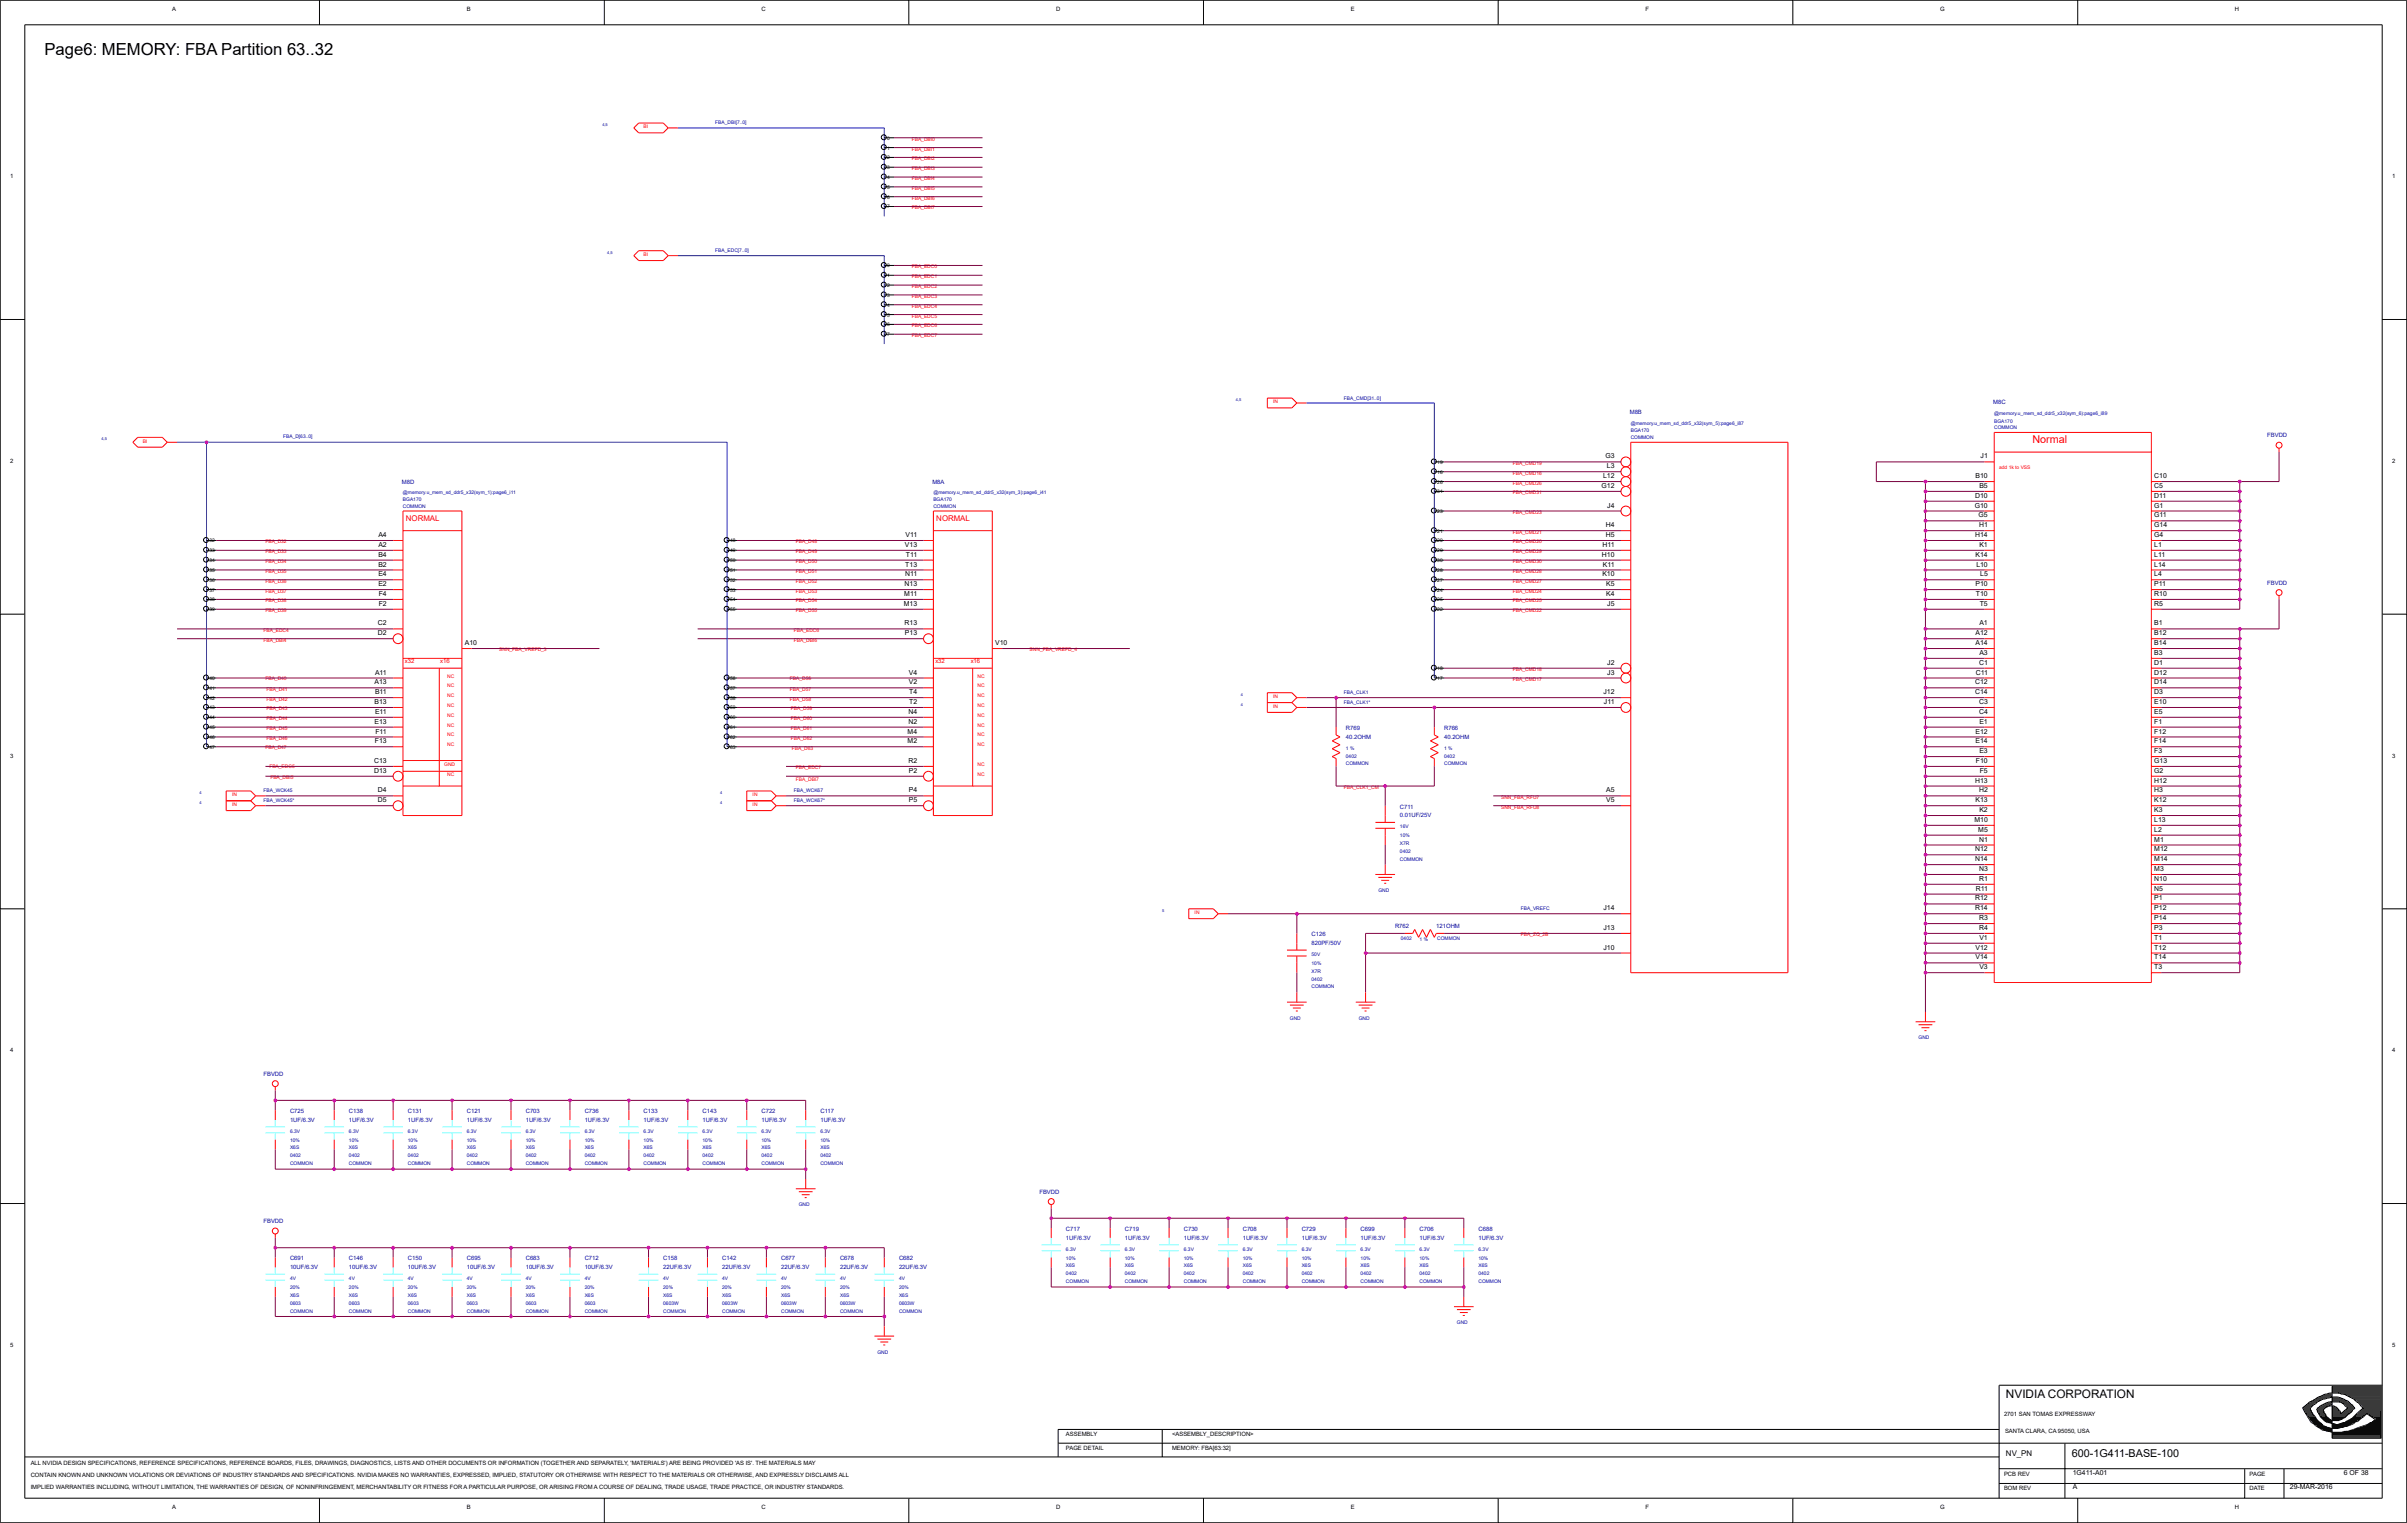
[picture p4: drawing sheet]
<svg xmlns="http://www.w3.org/2000/svg" width="271mm" height="172mm" viewBox="0 0 271 172" stroke-linecap="round" stroke-linejoin="round" font-family="sans-serif">
<defs><g id="words">
<text font-size="1.9" x="5" y="6.2">Page6: MEMORY: FBA Partition 63..32</text>
<text font-size="1.3" x="226.1" y="157.6">NVIDIA CORPORATION</text>
<text font-size="1.2" fill="#f00" x="229.1" y="49.9">Normal</text>
<text font-size="1.2" x="233.6" y="164.2">600-1G411-BASE-100</text>
<g font-size=".9" fill="#f00">
<text x="45.8" y="58.7">NORMAL</text>
<text x="105.6" y="58.7">NORMAL</text>
</g>
<text font-size=".9" x="226.1" y="164.1">NV_PN</text>
<g font-size=".8">
<text x="180.7" y="53.9">L12</text>
<text x="181" y="51.7">G3</text>
<text x="181.1" y="52.8">L3</text>
<text x="222.7" y="53.9">B10</text>
<text x="223.3" y="51.7">J1</text>
<text x="242.9" y="53.9">C10</text>
<text x="180.5" y="55">G12</text>
<text x="181" y="59.4">H4</text>
<text x="181.2" y="57.2">J4</text>
<text x="222.6" y="57.2">G10</text>
<text x="222.7" y="56.1">D10</text>
<text x="223.1" y="58.3">G5</text>
<text x="223.1" y="59.4">H1</text>
<text x="223.1" y="55">B5</text>
<text x="242.9" y="59.4">G14</text>
<text x="242.9" y="58.3">G11</text>
<text x="242.9" y="57.2">G1</text>
<text x="242.9" y="56.1">D11</text>
<text x="242.9" y="55">C5</text>
<text x="42.7" y="65">E4</text>
<text x="42.7" y="63.9">B2</text>
<text x="42.7" y="62.8">B4</text>
<text x="42.7" y="61.6">A2</text>
<text x="42.7" y="60.5">A4</text>
<text x="102" y="61.6">V13</text>
<text x="102" y="65">N11</text>
<text x="102.1" y="63.9">T13</text>
<text x="102.1" y="60.5">V11</text>
<text x="102.1" y="62.8">T11</text>
<text x="180.6" y="62.8">H10</text>
<text x="180.6" y="65">K10</text>
<text x="180.6" y="61.6">H11</text>
<text x="180.7" y="63.9">K11</text>
<text x="181" y="60.5">H5</text>
<text x="222.7" y="60.5">H14</text>
<text x="222.7" y="62.8">K14</text>
<text x="222.8" y="63.9">L10</text>
<text x="223.1" y="61.6">K1</text>
<text x="223.2" y="65">L5</text>
<text x="242.9" y="65">L4</text>
<text x="242.9" y="63.9">L14</text>
<text x="242.9" y="62.8">L11</text>
<text x="242.9" y="61.6">L1</text>
<text x="242.9" y="60.5">G4</text>
<text x="42.6" y="71.6">D2</text>
<text x="42.6" y="70.5">C2</text>
<text x="42.7" y="66.1">E2</text>
<text x="42.7" y="68.3">F2</text>
<text x="42.7" y="67.2">F4</text>
<text x="101.9" y="68.3">M13</text>
<text x="101.9" y="67.2">M11</text>
<text x="102" y="70.5">R13</text>
<text x="102" y="66.1">N13</text>
<text x="102" y="71.6">P13</text>
<text x="181.1" y="67.2">K4</text>
<text x="181.1" y="66.1">K5</text>
<text x="181.2" y="68.3">J5</text>
<text x="222.7" y="71.6">A12</text>
<text x="222.7" y="66.1">P10</text>
<text x="222.8" y="67.2">T10</text>
<text x="223.1" y="70.5">A1</text>
<text x="223.2" y="68.3">T5</text>
<text x="242.9" y="71.6">B12</text>
<text x="242.9" y="70.5">B1</text>
<text x="242.9" y="68.3">R5</text>
<text x="242.9" y="67.2">R10</text>
<text x="242.9" y="66.1">P11</text>
<text x="42.2" y="77.2">A13</text>
<text x="42.3" y="76">A11</text>
<text x="52.4" y="72.7">A10</text>
<text x="102.4" y="77.2">V2</text>
<text x="102.4" y="76">V4</text>
<text x="112.2" y="72.7">V10</text>
<text x="181.2" y="76">J3</text>
<text x="181.2" y="74.9">J2</text>
<text x="222.7" y="77.2">C12</text>
<text x="222.7" y="72.7">A14</text>
<text x="222.7" y="76">C11</text>
<text x="223.1" y="74.9">C1</text>
<text x="223.1" y="73.8">A3</text>
<text x="242.9" y="77.2">D14</text>
<text x="242.9" y="76">D12</text>
<text x="242.9" y="74.9">D1</text>
<text x="242.9" y="73.8">B3</text>
<text x="242.9" y="72.7">B14</text>
<text x="42.2" y="81.6">E13</text>
<text x="42.2" y="79.4">B13</text>
<text x="42.3" y="83.8">F13</text>
<text x="42.3" y="80.5">E11</text>
<text x="42.3" y="78.3">B11</text>
<text x="42.3" y="82.7">F11</text>
<text x="102.3" y="83.8">M2</text>
<text x="102.3" y="82.7">M4</text>
<text x="102.4" y="81.6">N2</text>
<text x="102.4" y="80.5">N4</text>
<text x="102.5" y="79.4">T2</text>
<text x="102.5" y="78.3">T4</text>
<text x="180.8" y="78.3">J12</text>
<text x="180.8" y="79.4">J11</text>
<text x="222.7" y="78.3">C14</text>
<text x="222.7" y="83.8">E14</text>
<text x="222.7" y="82.7">E12</text>
<text x="223.1" y="80.5">C4</text>
<text x="223.1" y="79.4">C3</text>
<text x="223.1" y="81.6">E1</text>
<text x="242.9" y="83.8">F14</text>
<text x="242.9" y="82.7">F12</text>
<text x="242.9" y="81.6">F1</text>
<text x="242.9" y="80.5">E5</text>
<text x="242.9" y="79.4">E10</text>
<text x="242.9" y="78.3">D3</text>
<text x="42.2" y="87.1">D13</text>
<text x="42.2" y="86">C13</text>
<text x="42.6" y="89.3">D4</text>
<text x="102.4" y="86">R2</text>
<text x="102.4" y="89.3">P4</text>
<text x="102.4" y="87.1">P2</text>
<text x="181.1" y="89.3">A5</text>
<text x="222.7" y="88.2">H13</text>
<text x="222.8" y="86">F10</text>
<text x="223.1" y="89.3">H2</text>
<text x="223.1" y="84.9">E3</text>
<text x="223.2" y="87.1">F5</text>
<text x="242.9" y="89.3">H3</text>
<text x="242.9" y="88.2">H12</text>
<text x="242.9" y="87.1">G2</text>
<text x="242.9" y="86">G13</text>
<text x="242.9" y="84.9">F3</text>
<text x="42.6" y="90.4">D5</text>
<text x="102.4" y="90.4">P5</text>
<text x="181.1" y="90.4">V5</text>
<text x="222.6" y="92.7">M10</text>
<text x="222.7" y="96">N12</text>
<text x="222.7" y="90.4">K13</text>
<text x="223" y="93.8">M5</text>
<text x="223.1" y="94.9">N1</text>
<text x="223.1" y="91.5">K2</text>
<text x="242.9" y="96">M12</text>
<text x="242.9" y="94.9">M1</text>
<text x="242.9" y="93.8">L2</text>
<text x="242.9" y="92.7">L13</text>
<text x="242.9" y="91.5">K3</text>
<text x="242.9" y="90.4">K12</text>
<text x="222.7" y="101.5">R12</text>
<text x="222.7" y="97.1">N14</text>
<text x="222.7" y="100.4">R11</text>
<text x="223.1" y="99.3">R1</text>
<text x="223.1" y="98.2">N3</text>
<text x="242.9" y="101.5">P1</text>
<text x="242.9" y="100.4">N5</text>
<text x="242.9" y="99.3">N10</text>
<text x="242.9" y="98.2">M3</text>
<text x="242.9" y="97.1">M14</text>
<text x="180.8" y="107">J10</text>
<text x="180.8" y="104.8">J13</text>
<text x="180.8" y="102.6">J14</text>
<text x="222.7" y="102.6">R14</text>
<text x="222.7" y="107">V12</text>
<text x="223.1" y="104.8">R4</text>
<text x="223.1" y="103.7">R3</text>
<text x="223.1" y="105.9">V1</text>
<text x="242.9" y="107">T12</text>
<text x="242.9" y="105.9">T1</text>
<text x="242.9" y="104.8">P3</text>
<text x="242.9" y="103.7">P14</text>
<text x="242.9" y="102.6">P12</text>
<text x="222.7" y="108.2">V14</text>
<text x="223.1" y="109.3">V3</text>
<text x="242.9" y="109.3">T3</text>
<text x="242.9" y="108.2">T14</text>
<text x="233.7" y="167.9">A</text>
<text x="233.7" y="166.2">1G411-A01</text>
<text x="258.1" y="167.9">29-MAR-2016</text>
<text x="264.2" y="166.2">6 OF 38</text>
</g>
<g font-size=".7">
<text x="19.4" y="1.2">A</text>
<text x="52.6" y="1.2">B</text>
<text x="85.8" y="1.2">C</text>
<text x="119.1" y="1.2">D</text>
<text x="152.3" y="1.2">E</text>
<text x="185.5" y="1.2">F</text>
<text x="218.7" y="1.2">G</text>
<text x="251.9" y="1.2">H</text>
<text x="1.1" y="20.1">1</text>
<text x="269.7" y="20.1">1</text>
<text x="1.1" y="52.2">2</text>
<text x="269.7" y="52.2">2</text>
<text x="1.1" y="85.4">3</text>
<text x="269.7" y="85.4">3</text>
<text x="1.1" y="118.6">4</text>
<text x="269.7" y="118.6">4</text>
<text x="1.1" y="151.8">5</text>
<text x="269.7" y="151.8">5</text>
<text x="120.2" y="161.9">ASSEMBLY</text>
<text x="132.1" y="161.9">&lt;ASSEMBLY_DESCRIPTION&gt;</text>
<text x="225.9" y="159.6">2701 SAN TOMAS EXPRESSWAY</text>
<text x="226" y="161.6">SANTA CLARA, CA 95050, USA</text>
<text x="3.5" y="165.1">ALL NVIDIA DESIGN SPECIFICATIONS, REFERENCE SPECIFICATIONS, REFERENCE BOARDS, FILES, DRAWINGS, DIAGNOSTICS, LISTS AND OTHER DOCUMENTS OR INFORMATION (TOGETHER AND SEPARATELY, 'MATERIALS') ARE BEING PROVIDED 'AS IS'. THE MATERIALS MAY</text>
<text x="3.5" y="167.9">IMPLIED WARRANTIES INCLUDING, WITHOUT LIMITATION, THE WARRANTIES OF DESIGN, OF NONINFRINGEMENT, MERCHANTABILITY OR FITNESS FOR A PARTICULAR PURPOSE, OR ARISING FROM A COURSE OF DEALING, TRADE USAGE, TRADE PRACTICE, OR INDUSTRY STANDARDS.</text>
<text x="3.5" y="166.5">CONTAIN KNOWN AND UNKNOWN VIOLATIONS OR DEVIATIONS OF INDUSTRY STANDARDS AND SPECIFICATIONS. NVIDIA MAKES NO WARRANTIES, EXPRESSED, IMPLIED, STATUTORY OR OTHERWISE WITH RESPECT TO THE MATERIALS OR OTHERWISE, AND EXPRESSLY DISCLAIMS ALL</text>
<text x="120.2" y="163.5">PAGE DETAIL</text>
<text x="132.1" y="163.5">MEMORY: FBA[63:32]</text>
<text x="225.9" y="166.3">PCB REV</text>
<text x="253.6" y="166.3">PAGE</text>
<text x="19.4" y="170.1">A</text>
<text x="52.6" y="170.1">B</text>
<text x="85.8" y="170.1">C</text>
<text x="119.1" y="170.1">D</text>
<text x="152.3" y="170.1">E</text>
<text x="185.5" y="170.1">F</text>
<text x="218.7" y="170.1">G</text>
<text x="225.9" y="168">BOM REV</text>
<text x="251.9" y="170.1">H</text>
<text x="253.6" y="168">DATE</text>
</g>
<g font-size=".7" fill="#0000a0">
<text x="183.7" y="46.6">M8B</text>
<text x="224.7" y="45.5">M8C</text>
<text x="255.6" y="49.3">FBVDD</text>
<text x="45.3" y="54.5">M8D</text>
<text x="105.1" y="54.5">M8A</text>
<text x="255.6" y="65.9">FBVDD</text>
<text x="151.7" y="82.3">R769</text>
<text x="151.7" y="83.3">40.2OHM</text>
<text x="162.8" y="82.3">R766</text>
<text x="162.8" y="83.3">40.2OHM</text>
<text x="157.8" y="91.2">C711</text>
<text x="157.8" y="92.2">0.01UF/25V</text>
<text x="147.9" y="105.6">C126</text>
<text x="147.9" y="106.5">820PF/50V</text>
<text x="157.3" y="104.7">R762</text>
<text x="161.9" y="104.7">121OHM</text>
<text x="29.7" y="121.3">FBVDD</text>
<text x="32.7" y="125.5">C725</text>
<text x="39.3" y="125.5">C138</text>
<text x="46" y="125.5">C131</text>
<text x="52.6" y="125.5">C121</text>
<text x="59.3" y="125.5">C703</text>
<text x="65.9" y="125.5">C736</text>
<text x="72.6" y="125.5">C133</text>
<text x="79.2" y="125.5">C143</text>
<text x="85.8" y="125.5">C722</text>
<text x="92.5" y="125.5">C117</text>
<text x="32.7" y="126.5">1UF/6.3V</text>
<text x="39.3" y="126.5">1UF/6.3V</text>
<text x="46" y="126.5">1UF/6.3V</text>
<text x="52.6" y="126.5">1UF/6.3V</text>
<text x="59.3" y="126.5">1UF/6.3V</text>
<text x="65.9" y="126.5">1UF/6.3V</text>
<text x="72.6" y="126.5">1UF/6.3V</text>
<text x="79.2" y="126.5">1UF/6.3V</text>
<text x="85.8" y="126.5">1UF/6.3V</text>
<text x="92.5" y="126.5">1UF/6.3V</text>
<text x="29.7" y="137.9">FBVDD</text>
<text x="117.2" y="134.6">FBVDD</text>
<text x="32.7" y="142.1">C691</text>
<text x="32.7" y="143.1">10UF/6.3V</text>
<text x="39.3" y="142.1">C146</text>
<text x="39.3" y="143.1">10UF/6.3V</text>
<text x="46" y="142.1">C150</text>
<text x="46" y="143.1">10UF/6.3V</text>
<text x="52.6" y="142.1">C695</text>
<text x="52.6" y="143.1">10UF/6.3V</text>
<text x="59.3" y="142.1">C683</text>
<text x="59.3" y="143.1">10UF/6.3V</text>
<text x="65.9" y="142.1">C712</text>
<text x="65.9" y="143.1">10UF/6.3V</text>
<text x="74.8" y="142.1">C158</text>
<text x="74.8" y="143.1">22UF/6.3V</text>
<text x="81.4" y="142.1">C142</text>
<text x="81.4" y="143.1">22UF/6.3V</text>
<text x="88.1" y="142.1">C677</text>
<text x="88.1" y="143.1">22UF/6.3V</text>
<text x="94.7" y="142.1">C678</text>
<text x="94.7" y="143.1">22UF/6.3V</text>
<text x="101.3" y="142.1">C682</text>
<text x="101.3" y="143.1">22UF/6.3V</text>
<text x="120.2" y="138.8">C717</text>
<text x="120.2" y="139.8">1UF/6.3V</text>
<text x="126.8" y="138.8">C719</text>
<text x="126.8" y="139.8">1UF/6.3V</text>
<text x="133.5" y="138.8">C730</text>
<text x="133.5" y="139.8">1UF/6.3V</text>
<text x="140.1" y="138.8">C708</text>
<text x="140.1" y="139.8">1UF/6.3V</text>
<text x="146.7" y="138.8">C729</text>
<text x="146.7" y="139.8">1UF/6.3V</text>
<text x="153.4" y="138.8">C699</text>
<text x="153.4" y="139.8">1UF/6.3V</text>
<text x="160" y="138.8">C706</text>
<text x="160" y="139.8">1UF/6.3V</text>
<text x="166.7" y="138.8">C688</text>
<text x="166.7" y="139.8">1UF/6.3V</text>
</g>
<g font-size=".7" fill="#f00">
<text x="45.6" y="74.8">x32</text>
<text x="49.6" y="74.8">x16</text>
<text x="105.4" y="74.8">x32</text>
<text x="109.4" y="74.8">x16</text>
</g>
<g font-size=".6" fill="#f00">
<text x="72.6" y="14.5">BI</text>
<text x="102.8" y="15.9">FBA_DBI0</text>
<text x="102.8" y="17">FBA_DBI1</text>
<text x="102.8" y="18.1">FBA_DBI2</text>
<text x="102.8" y="19.2">FBA_DBI3</text>
<text x="102.8" y="20.3">FBA_DBI4</text>
<text x="102.8" y="21.4">FBA_DBI5</text>
<text x="102.8" y="22.5">FBA_DBI6</text>
<text x="102.8" y="23.6">FBA_DBI7</text>
<text x="72.6" y="28.9">BI</text>
<text x="102.8" y="30.3">FBA_EDC0</text>
<text x="102.8" y="31.4">FBA_EDC1</text>
<text x="102.8" y="32.5">FBA_EDC2</text>
<text x="102.8" y="33.6">FBA_EDC3</text>
<text x="102.8" y="34.7">FBA_EDC4</text>
<text x="102.8" y="35.8">FBA_EDC5</text>
<text x="102.8" y="36.9">FBA_EDC6</text>
<text x="102.8" y="38">FBA_EDC7</text>
<text x="143.5" y="45.5">IN</text>
<text x="16.1" y="49.9">BI</text>
<text x="170.6" y="53.5">FBA_CMD16</text>
<text x="170.6" y="52.4">FBA_CMD19</text>
<text x="225.4" y="52.9">add 1k to VSS</text>
<text x="170.6" y="57.9">FBA_CMD23</text>
<text x="170.6" y="54.6">FBA_CMD26</text>
<text x="170.6" y="55.7">FBA_CMD31</text>
<text x="29.9" y="61.3">FBA_D32</text>
<text x="29.9" y="62.4">FBA_D33</text>
<text x="29.9" y="63.5">FBA_D34</text>
<text x="29.9" y="64.6">FBA_D35</text>
<text x="29.9" y="65.7">FBA_D36</text>
<text x="89.7" y="61.3">FBA_D48</text>
<text x="89.7" y="62.4">FBA_D49</text>
<text x="89.7" y="63.5">FBA_D50</text>
<text x="89.7" y="64.6">FBA_D51</text>
<text x="89.7" y="65.7">FBA_D52</text>
<text x="170.6" y="61.3">FBA_CMD20</text>
<text x="170.6" y="60.2">FBA_CMD21</text>
<text x="170.6" y="65.7">FBA_CMD27</text>
<text x="170.6" y="64.6">FBA_CMD28</text>
<text x="170.6" y="62.4">FBA_CMD29</text>
<text x="170.6" y="63.5">FBA_CMD30</text>
<text x="29.7" y="71.2">FBA_EDC4</text>
<text x="29.9" y="66.8">FBA_D37</text>
<text x="29.9" y="67.9">FBA_D38</text>
<text x="29.9" y="69">FBA_D39</text>
<text x="89.5" y="71.2">FBA_EDC6</text>
<text x="89.7" y="66.8">FBA_D53</text>
<text x="89.7" y="67.9">FBA_D54</text>
<text x="89.7" y="69">FBA_D55</text>
<text x="170.6" y="69">FBA_CMD22</text>
<text x="170.6" y="66.8">FBA_CMD24</text>
<text x="170.6" y="67.9">FBA_CMD25</text>
<text x="29.7" y="72.3">FBA_DBI4</text>
<text x="29.9" y="76.7">FBA_D40</text>
<text x="30" y="77.9">FBA_D41</text>
<text x="50.4" y="76.4">NC</text>
<text x="50.4" y="77.5">NC</text>
<text x="56.3" y="73.4">SNN_FBA_VREFD_3</text>
<text x="89.1" y="76.7">FBA_D56</text>
<text x="89.1" y="77.9">FBA_D57</text>
<text x="89.5" y="72.3">FBA_DBI6</text>
<text x="110.2" y="76.4">NC</text>
<text x="110.2" y="77.5">NC</text>
<text x="116.1" y="73.4">SNN_FBA_VREFD_4</text>
<text x="170.6" y="76.8">FBA_CMD17</text>
<text x="170.6" y="75.7">FBA_CMD18</text>
<text x="30" y="79">FBA_D42</text>
<text x="30" y="80.1">FBA_D43</text>
<text x="30" y="81.2">FBA_D44</text>
<text x="30" y="82.3">FBA_D45</text>
<text x="30" y="83.4">FBA_D46</text>
<text x="50.4" y="78.6">NC</text>
<text x="50.4" y="79.7">NC</text>
<text x="50.4" y="80.8">NC</text>
<text x="50.4" y="81.9">NC</text>
<text x="50.4" y="83">NC</text>
<text x="89.1" y="79">FBA_D58</text>
<text x="89.2" y="80.1">FBA_D59</text>
<text x="89.2" y="81.2">FBA_D60</text>
<text x="89.2" y="82.3">FBA_D61</text>
<text x="89.2" y="83.4">FBA_D62</text>
<text x="110.2" y="78.6">NC</text>
<text x="110.2" y="83">NC</text>
<text x="110.2" y="81.9">NC</text>
<text x="110.2" y="80.8">NC</text>
<text x="110.2" y="79.7">NC</text>
<text x="143.5" y="79.8">IN</text>
<text x="143.5" y="78.7">IN</text>
<text x="26.2" y="89.8">IN</text>
<text x="29.9" y="84.4">FBA_D47</text>
<text x="30.4" y="86.6">FBA_EDC5</text>
<text x="30.5" y="87.8">FBA_DBI5</text>
<text x="50.1" y="86.3">GND</text>
<text x="50.4" y="84.1">NC</text>
<text x="50.4" y="87.4">NC</text>
<text x="84.8" y="89.8">IN</text>
<text x="89.3" y="84.5">FBA_D63</text>
<text x="89.7" y="88.1">FBA_DBI7</text>
<text x="89.7" y="86.7">FBA_EDC7</text>
<text x="110.2" y="87.4">NC</text>
<text x="110.2" y="86.3">NC</text>
<text x="110.2" y="84.1">NC</text>
<text x="151.5" y="88.9">FBA_CLK1_CM</text>
<text x="26.2" y="90.9">IN</text>
<text x="84.8" y="90.9">IN</text>
<text x="169.2" y="90.1">SNN_FBA_RFU7</text>
<text x="169.2" y="91.2">SNN_FBA_RFU8</text>
<text x="134.7" y="103.1">IN</text>
<text x="171.4" y="105.6">FBA_ZQ_2B</text>
</g>
<g font-size=".6" fill="#0000a0">
<text x="80.6" y="14">FBA_DBI[7..0]</text>
<text x="80.6" y="28.4">FBA_EDC[7..0]</text>
<text x="151.5" y="45.1">FBA_CMD[31..0]</text>
<text x="183.8" y="47.9">@memory.u_mem_sd_ddr5_x32(sym_5):page6_i87</text>
<text x="224.8" y="47.6">BGA170</text>
<text x="224.8" y="46.8">@memory.u_mem_sd_ddr5_x32(sym_6):page6_i89</text>
<text x="31.9" y="49.4">FBA_D[63..0]</text>
<text x="183.8" y="49.5">COMMON</text>
<text x="183.8" y="48.7">BGA170</text>
<text x="224.8" y="48.4">COMMON</text>
<text x="45.4" y="55.7">@memory.u_mem_sd_ddr5_x32(sym_1):page6_i11</text>
<text x="45.4" y="56.5">BGA170</text>
<text x="45.4" y="57.3">COMMON</text>
<text x="105.2" y="56.5">BGA170</text>
<text x="105.2" y="57.3">COMMON</text>
<text x="105.2" y="55.7">@memory.u_mem_sd_ddr5_x32(sym_3):page6_i41</text>
<text x="151.5" y="79.3">FBA_CLK1*</text>
<text x="151.5" y="78.2">FBA_CLK1</text>
<text x="29.7" y="89.3">FBA_WCK45</text>
<text x="89.5" y="89.3">FBA_WCK67</text>
<text x="151.7" y="84.5">1 %</text>
<text x="151.7" y="85.4">0402</text>
<text x="151.7" y="86.3">COMMON</text>
<text x="162.8" y="86.3">COMMON</text>
<text x="162.8" y="84.5">1 %</text>
<text x="162.8" y="85.4">0402</text>
<text x="29.7" y="90.4">FBA_WCK45*</text>
<text x="89.5" y="90.4">FBA_WCK67*</text>
<text x="157.8" y="93.4">16V</text>
<text x="157.8" y="95.3">X7R</text>
<text x="157.8" y="94.4">10%</text>
<text x="155.4" y="100.6">GND</text>
<text x="157.8" y="96.1">0402</text>
<text x="157.8" y="97">COMMON</text>
<text x="147.9" y="107.8">50V</text>
<text x="157.9" y="106">0402</text>
<text x="160" y="106.1">1 %</text>
<text x="162" y="106">COMMON</text>
<text x="171.4" y="102.6">FBA_VREFC</text>
<text x="147.9" y="109.6">X7R</text>
<text x="147.9" y="108.8">10%</text>
<text x="147.9" y="110.5">0402</text>
<text x="147.9" y="111.4">COMMON</text>
<text x="145.4" y="115">GND</text>
<text x="153.2" y="115">GND</text>
<text x="216.3" y="117.2">GND</text>
<text x="32.7" y="127.7">6.3V</text>
<text x="32.7" y="128.7">10%</text>
<text x="32.7" y="129.6">X6S</text>
<text x="32.7" y="130.5">0402</text>
<text x="32.7" y="131.4">COMMON</text>
<text x="39.3" y="129.6">X6S</text>
<text x="39.3" y="131.4">COMMON</text>
<text x="39.3" y="130.5">0402</text>
<text x="39.3" y="128.7">10%</text>
<text x="39.3" y="127.7">6.3V</text>
<text x="46" y="128.7">10%</text>
<text x="46" y="127.7">6.3V</text>
<text x="46" y="129.6">X6S</text>
<text x="46" y="130.5">0402</text>
<text x="46" y="131.4">COMMON</text>
<text x="52.6" y="129.6">X6S</text>
<text x="52.6" y="128.7">10%</text>
<text x="52.6" y="130.5">0402</text>
<text x="52.6" y="127.7">6.3V</text>
<text x="52.6" y="131.4">COMMON</text>
<text x="59.3" y="129.6">X6S</text>
<text x="59.3" y="128.7">10%</text>
<text x="59.3" y="131.4">COMMON</text>
<text x="59.3" y="130.5">0402</text>
<text x="59.3" y="127.7">6.3V</text>
<text x="65.9" y="127.7">6.3V</text>
<text x="65.9" y="128.7">10%</text>
<text x="65.9" y="129.6">X6S</text>
<text x="65.9" y="130.5">0402</text>
<text x="65.9" y="131.4">COMMON</text>
<text x="72.6" y="128.7">10%</text>
<text x="72.6" y="131.4">COMMON</text>
<text x="72.6" y="127.7">6.3V</text>
<text x="72.6" y="129.6">X6S</text>
<text x="72.6" y="130.5">0402</text>
<text x="79.2" y="131.4">COMMON</text>
<text x="79.2" y="128.7">10%</text>
<text x="79.2" y="129.6">X6S</text>
<text x="79.2" y="127.7">6.3V</text>
<text x="79.2" y="130.5">0402</text>
<text x="85.8" y="131.4">COMMON</text>
<text x="85.8" y="128.7">10%</text>
<text x="85.8" y="127.7">6.3V</text>
<text x="85.8" y="129.6">X6S</text>
<text x="85.8" y="130.5">0402</text>
<text x="92.5" y="130.5">0402</text>
<text x="92.5" y="131.4">COMMON</text>
<text x="92.5" y="128.7">10%</text>
<text x="92.5" y="129.6">X6S</text>
<text x="92.5" y="127.7">6.3V</text>
<text x="90.1" y="136">GND</text>
<text x="120.2" y="142">10%</text>
<text x="120.2" y="143.8">0402</text>
<text x="120.2" y="142.9">X6S</text>
<text x="120.2" y="141">6.3V</text>
<text x="126.8" y="143.8">0402</text>
<text x="126.8" y="142">10%</text>
<text x="126.8" y="142.9">X6S</text>
<text x="126.8" y="141">6.3V</text>
<text x="133.5" y="143.8">0402</text>
<text x="133.5" y="142.9">X6S</text>
<text x="133.5" y="142">10%</text>
<text x="133.5" y="141">6.3V</text>
<text x="140.1" y="143.8">0402</text>
<text x="140.1" y="142">10%</text>
<text x="140.1" y="142.9">X6S</text>
<text x="140.1" y="141">6.3V</text>
<text x="146.7" y="143.8">0402</text>
<text x="146.7" y="142.9">X6S</text>
<text x="146.7" y="142">10%</text>
<text x="146.7" y="141">6.3V</text>
<text x="153.4" y="143.8">0402</text>
<text x="153.4" y="142">10%</text>
<text x="153.4" y="142.9">X6S</text>
<text x="153.4" y="141">6.3V</text>
<text x="160" y="143.8">0402</text>
<text x="160" y="142">10%</text>
<text x="160" y="142.9">X6S</text>
<text x="160" y="141">6.3V</text>
<text x="166.7" y="143.8">0402</text>
<text x="166.7" y="142.9">X6S</text>
<text x="166.7" y="142">10%</text>
<text x="166.7" y="141">6.3V</text>
<text x="32.7" y="146.2">X6S</text>
<text x="32.7" y="144.3">4V</text>
<text x="32.7" y="145.3">20%</text>
<text x="32.7" y="148">COMMON</text>
<text x="32.7" y="147.1">0603</text>
<text x="39.3" y="147.1">0603</text>
<text x="39.3" y="145.3">20%</text>
<text x="39.3" y="148">COMMON</text>
<text x="39.3" y="144.3">4V</text>
<text x="39.3" y="146.2">X6S</text>
<text x="46" y="147.1">0603</text>
<text x="46" y="145.3">20%</text>
<text x="46" y="148">COMMON</text>
<text x="46" y="144.3">4V</text>
<text x="46" y="146.2">X6S</text>
<text x="52.6" y="147.1">0603</text>
<text x="52.6" y="145.3">20%</text>
<text x="52.6" y="144.3">4V</text>
<text x="52.6" y="146.2">X6S</text>
<text x="52.6" y="148">COMMON</text>
<text x="59.3" y="145.3">20%</text>
<text x="59.3" y="146.2">X6S</text>
<text x="59.3" y="147.1">0603</text>
<text x="59.3" y="148">COMMON</text>
<text x="59.3" y="144.3">4V</text>
<text x="65.9" y="148">COMMON</text>
<text x="65.9" y="147.1">0603</text>
<text x="65.9" y="146.2">X6S</text>
<text x="65.9" y="144.3">4V</text>
<text x="65.9" y="145.3">20%</text>
<text x="74.8" y="145.3">20%</text>
<text x="74.8" y="144.3">4V</text>
<text x="74.8" y="148">COMMON</text>
<text x="74.8" y="147.1">0603W</text>
<text x="74.8" y="146.2">X6S</text>
<text x="81.4" y="148">COMMON</text>
<text x="81.4" y="145.3">20%</text>
<text x="81.4" y="147.1">0603W</text>
<text x="81.4" y="144.3">4V</text>
<text x="81.4" y="146.2">X6S</text>
<text x="88.1" y="146.2">X6S</text>
<text x="88.1" y="145.3">20%</text>
<text x="88.1" y="144.3">4V</text>
<text x="88.1" y="147.1">0603W</text>
<text x="88.1" y="148">COMMON</text>
<text x="94.7" y="147.1">0603W</text>
<text x="94.7" y="148">COMMON</text>
<text x="94.7" y="144.3">4V</text>
<text x="94.7" y="145.3">20%</text>
<text x="94.7" y="146.2">X6S</text>
<text x="101.3" y="147.1">0603W</text>
<text x="101.3" y="145.3">20%</text>
<text x="101.3" y="144.3">4V</text>
<text x="101.3" y="148">COMMON</text>
<text x="101.3" y="146.2">X6S</text>
<text x="120.2" y="144.6">COMMON</text>
<text x="126.8" y="144.6">COMMON</text>
<text x="133.5" y="144.6">COMMON</text>
<text x="140.1" y="144.6">COMMON</text>
<text x="146.7" y="144.6">COMMON</text>
<text x="153.4" y="144.6">COMMON</text>
<text x="160" y="144.6">COMMON</text>
<text x="164.2" y="149.3">GND</text>
<text x="166.7" y="144.6">COMMON</text>
<text x="98.9" y="152.6">GND</text>
</g>
<g font-size=".6">
<text x="100" y="18">2</text>
<text x="100" y="16.9">1</text>
<text x="100" y="15.8">0</text>
<text x="100" y="23.5">7</text>
<text x="100" y="22.4">6</text>
<text x="100" y="21.3">5</text>
<text x="100" y="20.2">4</text>
<text x="100" y="19.1">3</text>
<text x="100" y="35.7">5</text>
<text x="100" y="34.6">4</text>
<text x="100" y="33.5">3</text>
<text x="100" y="32.4">2</text>
<text x="100" y="31.3">1</text>
<text x="100" y="30.1">0</text>
<text x="100" y="37.9">7</text>
<text x="100" y="36.8">6</text>
<text x="162" y="53.4">16</text>
<text x="162" y="52.3">19</text>
<text x="162" y="57.8">23</text>
<text x="162" y="55.6">31</text>
<text x="162" y="54.5">26</text>
<text x="23.6" y="65.6">36</text>
<text x="23.6" y="64.5">35</text>
<text x="23.6" y="63.4">34</text>
<text x="23.6" y="62.3">33</text>
<text x="23.6" y="61.2">32</text>
<text x="82.3" y="65.6">52</text>
<text x="82.3" y="64.5">51</text>
<text x="82.3" y="63.4">50</text>
<text x="82.3" y="62.3">49</text>
<text x="82.3" y="61.2">48</text>
<text x="162" y="65.6">27</text>
<text x="162" y="64.5">28</text>
<text x="162" y="63.4">30</text>
<text x="162" y="62.3">29</text>
<text x="162" y="61.2">20</text>
<text x="162" y="60">21</text>
<text x="23.6" y="68.9">39</text>
<text x="23.6" y="67.8">38</text>
<text x="23.6" y="66.7">37</text>
<text x="82.3" y="68.9">55</text>
<text x="82.3" y="67.8">54</text>
<text x="82.3" y="66.7">53</text>
<text x="162" y="68.9">22</text>
<text x="162" y="67.8">25</text>
<text x="162" y="66.7">24</text>
<text x="23.6" y="77.8">41</text>
<text x="23.6" y="76.7">40</text>
<text x="82.3" y="77.8">57</text>
<text x="82.3" y="76.7">56</text>
<text x="162" y="76.7">17</text>
<text x="162" y="75.5">18</text>
<text x="23.6" y="83.3">46</text>
<text x="23.6" y="82.2">45</text>
<text x="23.6" y="81.1">44</text>
<text x="23.6" y="80">43</text>
<text x="23.6" y="78.9">42</text>
<text x="82.3" y="83.3">62</text>
<text x="82.3" y="82.2">61</text>
<text x="82.3" y="81.1">60</text>
<text x="82.3" y="80">59</text>
<text x="82.3" y="78.9">58</text>
<text x="23.6" y="84.4">47</text>
<text x="82.3" y="84.4">63</text>
</g>
<g font-size=".4" fill="#0000a0">
<text x="67.9" y="14.2">4,5</text>
<text x="68.5" y="28.6">4,5</text>
<text x="139.3" y="45.2">4,5</text>
<text x="11.4" y="49.6">4,5</text>
<text x="139.9" y="79.5">4</text>
<text x="139.9" y="78.4">4</text>
<text x="22.5" y="89.5">4</text>
<text x="81.2" y="89.5">4</text>
<text x="22.5" y="90.6">4</text>
<text x="81.2" y="90.6">4</text>
<text x="131" y="102.8">5</text>
</g>
</g></defs>
<g fill="none" stroke="#80ffff" stroke-width=".11">
<path d="M29.9 127h2.2M29.9 127.7h2.2M31 126.3v.7M31 127.7v.8M36.6 127h2.2M36.6 127.7h2.2M37.7 126.3v.7M37.7 127.7v.8M43.2 127h2.2M43.2 127.7h2.2M44.3 126.3v.7M44.3 127.7v.8"/>
<path d="M49.9 127h2.2M49.9 127.7h2.2M51 126.3v.7M51 127.7v.8M56.5 127h2.2M56.5 127.7h2.2M57.6 126.3v.7M57.6 127.7v.8M63.1 127h2.3M63.1 127.7h2.3M64.3 126.3v.7M64.3 127.7v.8"/>
<path d="M69.8 127h2.2M69.8 127.7h2.2M70.9 126.3v.7M70.9 127.7v.8M76.4 127h2.2M76.4 127.7h2.2M77.5 126.3v.7M77.5 127.7v.8M83.1 127h2.2M83.1 127.7h2.2M84.2 126.3v.7M84.2 127.7v.8"/>
<path d="M89.7 127h2.2M89.7 127.7h2.2M90.8 126.3v.7M90.8 127.7v.8M118.5 139.5v.8M125.2 139.5v.8M131.8 139.5v.8M138.4 139.5v.8M145.1 139.5v.8M151.7 139.5v.8M158.4 139.5v.8M165 139.5v.8"/>
<path d="M29.9 143.6h2.2M29.9 144.3h2.2M31 142.9v.7M31 144.3v.8M36.6 143.6h2.2M36.6 144.3h2.2M37.7 142.9v.7M37.7 144.3v.8M43.2 143.6h2.2M43.2 144.3h2.2M44.3 142.9v.7M44.3 144.3v.8"/>
<path d="M49.9 143.6h2.2M49.9 144.3h2.2M51 142.9v.7M51 144.3v.8M56.5 143.6h2.2M56.5 144.3h2.2M57.6 142.9v.7M57.6 144.3v.8M63.1 143.6h2.3M63.1 144.3h2.3M64.3 142.9v.7M64.3 144.3v.8"/>
<path d="M72 143.6h2.2M72 144.3h2.2M73.1 142.9v.7M73.1 144.3v.8M78.6 143.6h2.3M78.6 144.3h2.3M79.8 142.9v.7M79.8 144.3v.8M85.3 143.6h2.2M85.3 144.3h2.2M86.4 142.9v.7M86.4 144.3v.8"/>
<path d="M91.9 143.6h2.2M91.9 144.3h2.2M93 142.9v.7M93 144.3v.8M98.6 143.6h2.2M98.6 144.3h2.2M99.7 142.9v.7M99.7 144.3v.8M117.4 140.3h2.2M117.4 141h2.2M118.5 141v.8M124 140.3h2.3"/>
<path d="M124 141h2.3M125.2 141v.8M130.7 140.3h2.2M130.7 141h2.2M131.8 141v.8M137.3 140.3h2.2M137.3 141h2.2M138.4 141v.8M144 140.3h2.2M144 141h2.2M145.1 141v.8M150.6 140.3h2.2"/>
<path d="M150.6 141h2.2M151.7 141v.8M157.3 140.3h2.2M157.3 141h2.2M158.4 141v.8M163.9 140.3h2.2M163.9 141h2.2M165 141v.8"/>
</g>
<g fill="none" stroke="#f00" stroke-width=".11">
<path d="M72 15h2.8M72 13.9h2.8M75.3 14.4h1.1M72 29.4h2.8M72 28.3h2.8M75.3 28.8h1.1M15.5 50.4h2.8M15.5 49.3h2.8M18.9 49.9h1.1M45.4 59.8h6.7M45.4 57.6h6.7v34.3h-6.7zM105.2 59.8h6.7"/>
<path d="M105.2 57.6h6.7v34.3h-6.7zM145.6 44.9h-2.7v1.1h2.7M146.2 45.4h1.1M182.7 59.8h1.1M183.8 49.9h17.8v59.7h-17.8zM223.7 59.8h1.1M223.7 58.7h1.1M223.7 57.6h1.1M223.7 56.5h1.1M223.7 55.4h1.1M223.7 54.3h1.1M223.7 52.1h1.1"/>
<path d="M224.8 48.7h17.7v62.1h-17.7zM224.8 51h17.7M242.5 59.8h1.1M242.5 58.7h1.1M242.5 57.6h1.1M242.5 56.5h1.1M242.5 55.4h1.1M242.5 54.3h1.1M256.9 50.5v.5M44.3 78.6h1.1M44.3 63.1h1.1M44.3 64.3h1.1"/>
<path d="M44.3 65.4h1.1M44.3 62h1.1M44.3 60.9h1.1M44.3 67.6h1.1M44.3 68.7h1.1M44.3 66.5h1.1M44.3 79.8h1.1M44.3 77.5h1.1M44.3 76.4h1.1M44.3 70.9h1.1M45.4 75.3h6.7M45.4 74.2h6.7"/>
<path d="M49.5 75.3v13.3M52.1 73.1h1.1M104.1 78.6h1.1M104.1 63.1h1.1M104.1 64.3h1.1M104.1 65.4h1.1M104.1 62h1.1M104.1 60.9h1.1M104.1 67.6h1.1M104.1 68.7h1.1M104.1 66.5h1.1M104.1 79.8h1.1"/>
<path d="M104.1 77.5h1.1M104.1 76.4h1.1M104.1 70.9h1.1M105.2 75.3h6.7M105.2 74.2h6.7M109.6 75.3v13.3M111.9 73.1h1.1M142.9 79.2h2.7M145.6 78.1h-2.7v2.2h2.7M146.2 78.6h1.1M146.2 79.8h1.1M182.7 78.6h1.1"/>
<path d="M182.7 63.1h1.1M182.7 64.3h1.1M182.7 65.4h1.1M182.7 62h1.1M182.7 60.9h1.1M182.7 67.6h1.1M182.7 68.7h1.1M182.7 66.5h1.1M223.7 78.6h1.1M223.7 63.1h1.1M223.7 64.3h1.1M223.7 65.4h1.1"/>
<path d="M223.7 62h1.1M223.7 60.9h1.1M223.7 67.6h1.1M223.7 68.7h1.1M223.7 66.5h1.1M223.7 79.8h1.1M223.7 77.5h1.1M223.7 76.4h1.1M223.7 75.3h1.1M223.7 74.2h1.1M223.7 73.1h1.1M223.7 72h1.1"/>
<path d="M223.7 70.9h1.1M242.5 78.6h1.1M242.5 63.1h1.1M242.5 64.3h1.1M242.5 65.4h1.1M242.5 62h1.1M242.5 60.9h1.1M242.5 67.6h1.1M242.5 68.7h1.1M242.5 66.5h1.1M242.5 79.8h1.1M242.5 77.5h1.1"/>
<path d="M242.5 76.4h1.1M242.5 75.3h1.1M242.5 74.2h1.1M242.5 73.1h1.1M242.5 72h1.1M242.5 70.9h1.1M256.9 67.1v.5M25.5 90.3h2.8M28.3 89.2h-2.8v2.2h2.8M28.8 90.8h1.1M28.8 89.7h1.1M44.3 89.7h1.1"/>
<path d="M44.3 86.4h1.1M44.3 84.2h1.1M44.3 83.1h1.1M44.3 82h1.1M44.3 80.9h1.1M45.4 88.6h6.7M45.4 85.7h6.7M45.4 87h6.7M84.2 90.3h2.8M87 89.2h-2.8v2.2h2.8M87.5 90.8h1.1M87.5 89.7h1.1"/>
<path d="M104.1 89.7h1.1M104.1 86.4h1.1M104.1 84.2h1.1M104.1 83.1h1.1M104.1 82h1.1M104.1 80.9h1.1M105.2 88.6h6.7M150.6 82v.9M150.6 85.5v.9M155 92.7h2.3M155 93.4h2.3M155 98.6h2.3"/>
<path d="M155.4 98.9h1.5M155.7 99.2h.9M156 99.6h.3M156.2 90.8v1.9M156.2 93.4v1.9M156.2 97.5v1.1M161.7 82v.9M161.7 85.5v.9M182.7 90.8h1.1M182.7 89.7h1.1M223.7 90.8h1.1M223.7 89.7h1.1"/>
<path d="M223.7 99.7h1.1M223.7 98.6h1.1M223.7 97.5h1.1M223.7 96.4h1.1M223.7 95.3h1.1M223.7 94.1h1.1M223.7 93h1.1M223.7 91.9h1.1M223.7 88.6h1.1M223.7 87.5h1.1M223.7 86.4h1.1M223.7 85.3h1.1"/>
<path d="M223.7 84.2h1.1M223.7 83.1h1.1M223.7 82h1.1M223.7 80.9h1.1M242.5 90.8h1.1M242.5 89.7h1.1M242.5 99.7h1.1M242.5 98.6h1.1M242.5 97.5h1.1M242.5 96.4h1.1M242.5 95.3h1.1M242.5 94.1h1.1"/>
<path d="M242.5 93h1.1M242.5 91.9h1.1M242.5 88.6h1.1M242.5 87.5h1.1M242.5 86.4h1.1M242.5 85.3h1.1M242.5 84.2h1.1M242.5 83.1h1.1M242.5 82h1.1M242.5 80.9h1.1M136.8 102.5h-2.8v1.1h2.8M137.3 103h1.1"/>
<path d="M145.1 107.1h2.2M145.1 107.8h2.2M145.1 113h2.2M145.4 113.3h1.6M145.7 113.6h.9M146.1 114h.2M146.2 105.2v1.9M146.2 107.8v1.8M146.2 111.9v1.1M152.8 113h2.2M153.2 113.3h1.5M153.5 113.6h.9"/>
<path d="M153.8 114h.3M153.9 111.9v1.1M158.4 105.2h.9M161.9 105.2h.9M182.7 105.2h1.1M182.7 103h1.1M182.7 107.4h1.1M215.9 115.2h2.3M216.3 115.5h1.5M216.6 115.9h.9M216.9 116.2h.3M217.1 114.1v1.1"/>
<path d="M223.7 109.6h1.1M223.7 105.2h1.1M223.7 103h1.1M223.7 107.4h1.1M223.7 108.5h1.1M223.7 106.3h1.1M223.7 104.1h1.1M223.7 101.9h1.1M223.7 100.8h1.1M242.5 109.6h1.1M242.5 105.2h1.1M242.5 103h1.1"/>
<path d="M242.5 107.4h1.1M242.5 108.5h1.1M242.5 106.3h1.1M242.5 104.1h1.1M242.5 101.9h1.1M242.5 100.8h1.1M31 122.5v.4M31 125.2v1.1M31 128.5v1.1M31 139.1v.4M37.7 125.2v1.1M37.7 128.5v1.1"/>
<path d="M44.3 125.2v1.1M44.3 128.5v1.1M51 125.2v1.1M51 128.5v1.1M57.6 125.2v1.1M57.6 128.5v1.1M64.3 125.2v1.1M64.3 128.5v1.1M70.9 125.2v1.1M70.9 128.5v1.1M77.5 125.2v1.1M77.5 128.5v1.1"/>
<path d="M84.2 125.2v1.1M84.2 128.5v1.1M89.7 134h2.2M90.1 134.3h1.5M90.4 134.7h.9M90.7 135h.2M90.8 125.2v1.1M90.8 128.5v1.1M90.8 132.9v1.1M118.5 135.8v.4M118.5 138.4v1.1M125.2 138.4v1.1"/>
<path d="M131.8 138.4v1.1M138.4 138.4v1.1M145.1 138.4v1.1M151.7 138.4v1.1M158.4 138.4v1.1M165 138.4v1.1M31 141.8v1.1M31 145.1v1.1M37.7 141.8v1.1M37.7 145.1v1.1M44.3 141.8v1.1M44.3 145.1v1.1"/>
<path d="M51 141.8v1.1M51 145.1v1.1M57.6 141.8v1.1M57.6 145.1v1.1M64.3 141.8v1.1M64.3 145.1v1.1M73.1 141.8v1.1M73.1 145.1v1.1M79.8 141.8v1.1M79.8 145.1v1.1M86.4 141.8v1.1M86.4 145.1v1.1"/>
<path d="M93 141.8v1.1M93 145.1v1.1M98.6 150.6h2.2M98.9 151h1.6M99.2 151.3h.9M99.6 151.6h.2M99.7 141.8v1.1M99.7 145.1v1.1M99.7 149.5v1.1M118.5 141.8v1.1M125.2 141.8v1.1M131.8 141.8v1.1"/>
<path d="M138.4 141.8v1.1M145.1 141.8v1.1M151.7 141.8v1.1M158.4 141.8v1.1M163.9 147.3h2.2M164.2 147.6h1.6M164.6 148h.9M164.9 148.3h.2M165 141.8v1.1M165 146.2v1.1"/>
<circle cx="183.3" cy="52.1" r=".55"/>
<circle cx="183.3" cy="54.3" r=".55"/>
<circle cx="183.3" cy="53.2" r=".55"/>
<circle cx="183.3" cy="55.4" r=".55"/>
<circle cx="183.3" cy="57.6" r=".55"/>
<circle cx="256.9" cy="50.2" r=".33"/>
<circle cx="44.9" cy="72" r=".55"/>
<circle cx="104.7" cy="72" r=".55"/>
<circle cx="183.3" cy="79.8" r=".55"/>
<circle cx="183.3" cy="75.3" r=".55"/>
<circle cx="183.3" cy="76.4" r=".55"/>
<circle cx="256.9" cy="66.8" r=".33"/>
<circle cx="44.9" cy="90.8" r=".55"/>
<circle cx="44.9" cy="87.5" r=".55"/>
<circle cx="104.7" cy="90.8" r=".55"/>
<circle cx="104.7" cy="87.5" r=".55"/>
<circle cx="31" cy="138.8" r=".33"/>
<circle cx="31" cy="122.2" r=".33"/>
<circle cx="118.5" cy="135.4" r=".33"/>
</g>
<g fill="#000" stroke="#f00" stroke-width=".11">
<path d="M72 13.9l-.6 .5zM71.4 14.4l.6 .6zM74.8 15l.5-.6zM74.8 13.9l.5 .5zM72 28.3l-.6 .5zM71.4 28.8l.6 .6zM74.8 29.4l.5-.6zM74.8 28.3l.5 .5zM15.5 49.3l-.5 .6zM15 49.9l.5 .5zM18.3 50.4l.6-.5zM18.3 49.3l.6 .6z"/>
<path d="M145.6 46l.6-.6zM145.6 44.9l.6 .5zM145.6 79.2l.6-.6zM145.6 79.2l.6 .6zM145.6 78.1l.6 .5zM28.3 91.4l.5-.6zM28.3 90.3l.5-.6zM28.3 90.3l.5 .5zM28.3 89.2l.5 .5zM87.5 90.8l-.5 .6zM87.5 89.7l-.5 .6zM87 90.3l.5 .5z"/>
<path d="M87 89.2l.5 .5zM146.2 79.8l-.6 .5zM150.2 85.3l.4 .2zM150.2 84.4l.9 .4zM150.2 84.4l.9-.4zM150.2 83.5l.9-.4zM150.2 85.3l.9-.5zM150.2 83.5l.9 .5zM150.6 82.9l.5 .2zM161.2 85.3l.5 .2zM161.2 84.4l.9 .4zM161.2 84.4l.9-.4z"/>
<path d="M161.2 83.5l.9-.4zM161.2 85.3l.9-.5zM161.2 83.5l.9 .5zM161.7 82.9l.4 .2zM137.3 103l-.5 .6zM136.8 102.5l.5 .5zM159.5 104.8l-.2 .4zM159.5 104.8l.4 .9zM160.4 104.8l-.5 .9zM160.4 104.8l.4 .9zM161.2 104.8l-.4 .9zM161.2 104.8l.5 .9z"/>
<path d="M161.9 105.2l-.2 .5z"/>
</g>
<g fill="none" stroke="#800040" stroke-width=".11">
<path d="M100.8 15.5h10M100.8 16.6h10M100.8 17.7h10M100.8 18.9h10M100.8 20h10M100.8 21.1h10M100.8 22.2h10M100.8 23.3h10M100.8 29.9h10M100.8 31h10M100.8 32.1h10M100.8 33.2h10"/>
<path d="M100.8 34.4h10M100.8 35.5h10M100.8 36.6h10M100.8 37.7h10M162.8 53.2h19.9M162.8 52.1h19.9M162.8 59.8h19.9M162.8 57.6h19.9M162.8 54.3h19.9M162.8 55.4h19.9M217.1 59.8h6.6M217.1 57.6h6.6"/>
<path d="M217.1 55.4h6.6M217.1 58.7h6.6M217.1 56.5h6.6M217.1 54.3v59.8M223.7 52.1h-12.2v2.2h12.2M243.6 59.8h8.9M243.6 57.6h8.9M243.6 55.4h8.9M243.6 58.7h8.9M243.6 56.5h8.9M252.5 54.3v14.4h-8.9M256.9 51v3.3h-13.3"/>
<path d="M20 72h24.3M20 70.9h24.3M24.4 76.4h19.9M24.4 60.9h19.9M24.4 68.7h19.9M24.4 66.5h19.9M24.4 67.6h19.9M24.4 65.4h19.9M24.4 64.3h19.9M24.4 62h19.9M24.4 63.1h19.9M24.4 77.5h19.9"/>
<path d="M24.4 78.6h19.9M24.4 79.8h19.9M53.2 73.1h14.4M78.6 72h25.5M78.6 70.9h25.5M83.1 76.4h21M83.1 60.9h21M83.1 68.7h21M83.1 66.5h21M83.1 67.6h21M83.1 65.4h21M83.1 64.3h21"/>
<path d="M83.1 62h21M83.1 63.1h21M83.1 77.5h21M83.1 78.6h21M83.1 79.8h21M113 73.1h14.4M147.3 78.6h35.4M147.3 79.8h35.4M150.6 78.6v3.4M161.7 79.8v2.2M162.8 76.4h19.9M162.8 75.3h19.9"/>
<path d="M162.8 60.9h19.9M162.8 68.7h19.9M162.8 66.5h19.9M162.8 67.6h19.9M162.8 65.4h19.9M162.8 64.3h19.9M162.8 62h19.9M162.8 63.1h19.9M217.1 76.4h6.6M217.1 75.3h6.6M217.1 60.9h6.6M217.1 68.7h6.6"/>
<path d="M217.1 66.5h6.6M217.1 67.6h6.6M217.1 65.4h6.6M217.1 64.3h6.6M217.1 62h6.6M217.1 63.1h6.6M217.1 77.5h6.6M217.1 78.6h6.6M217.1 79.8h6.6M217.1 72h6.6M217.1 70.9h6.6M217.1 73.1h6.6"/>
<path d="M217.1 74.2h6.6M243.6 76.4h8.9M243.6 75.3h8.9M243.6 60.9h8.9M243.6 66.5h8.9M243.6 67.6h8.9M243.6 65.4h8.9M243.6 64.3h8.9M243.6 62h8.9M243.6 63.1h8.9M243.6 77.5h8.9M243.6 78.6h8.9"/>
<path d="M243.6 79.8h8.9M243.6 72h8.9M243.6 73.1h8.9M243.6 74.2h8.9M252.5 70.9v38.7h-8.9M256.9 67.6v3.3h-13.3M24.4 80.9h19.9M24.4 82h19.9M24.4 83.1h19.9M24.4 84.2h19.9M29.9 87.5h14.4M29.9 86.4h14.4"/>
<path d="M29.9 89.7h14.4M29.9 90.8h14.4M83.1 80.9h21M83.1 82h21M83.1 83.1h21M83.1 84.2h21M88.6 87.5h15.5M88.6 86.4h15.5M88.6 89.7h15.5M88.6 90.8h15.5M150.6 86.4v2.2h11.1v-2.2M156.2 88.6v2.2"/>
<path d="M156.2 95.3v2.2M168.3 89.7h14.4M168.3 90.8h14.4M217.1 80.9h6.6M217.1 82h6.6M217.1 83.1h6.6M217.1 84.2h6.6M217.1 87.5h6.6M217.1 86.4h6.6M217.1 89.7h6.6M217.1 90.8h6.6M217.1 88.6h6.6"/>
<path d="M217.1 99.7h6.6M217.1 98.6h6.6M217.1 97.5h6.6M217.1 96.4h6.6M217.1 95.3h6.6M217.1 94.1h6.6M217.1 93h6.6M217.1 91.9h6.6M217.1 85.3h6.6M243.6 80.9h8.9M243.6 82h8.9M243.6 83.1h8.9"/>
<path d="M243.6 84.2h8.9M243.6 87.5h8.9M243.6 86.4h8.9M243.6 89.7h8.9M243.6 90.8h8.9M243.6 88.6h8.9M243.6 99.7h8.9M243.6 98.6h8.9M243.6 97.5h8.9M243.6 96.4h8.9M243.6 95.3h8.9M243.6 94.1h8.9"/>
<path d="M243.6 93h8.9M243.6 91.9h8.9M243.6 85.3h8.9M138.4 103h44.3M146.2 103v2.2M146.2 109.6v2.3M153.9 107.4h28.8M158.4 105.2h-4.5v6.7M162.8 105.2h19.9M217.1 105.2h6.6M217.1 103h6.6M217.1 108.5h6.6"/>
<path d="M217.1 109.6h6.6M217.1 107.4h6.6M217.1 106.3h6.6M217.1 104.1h6.6M217.1 101.9h6.6M217.1 100.8h6.6M243.6 105.2h8.9M243.6 103h8.9M243.6 108.5h8.9M243.6 107.4h8.9M243.6 106.3h8.9M243.6 104.1h8.9"/>
<path d="M243.6 101.9h8.9M243.6 100.8h8.9M31 122.9v2.3M31 129.6v2.2h59.8M31 139.5v2.3M31 124h59.8v1.2M37.7 124v1.2M37.7 129.6v2.2M44.3 124v1.2M44.3 129.6v2.2M51 124v1.2M51 129.6v2.2"/>
<path d="M57.6 124v1.2M57.6 129.6v2.2M64.3 124v1.2M64.3 129.6v2.2M70.9 124v1.2M70.9 129.6v2.2M77.5 124v1.2M77.5 129.6v2.2M84.2 124v1.2M84.2 129.6v2.2M90.8 129.6v3.3M118.5 136.2v2.2"/>
<path d="M118.5 137.3h46.5v1.1M125.2 137.3v1.1M131.8 137.3v1.1M138.4 137.3v1.1M145.1 137.3v1.1M151.7 137.3v1.1M158.4 137.3v1.1M31 146.2v2.2h68.7M31 140.7h68.7v1.1M37.7 140.7v1.1M37.7 146.2v2.2M44.3 140.7v1.1"/>
<path d="M44.3 146.2v2.2M51 140.7v1.1M51 146.2v2.2M57.6 140.7v1.1M57.6 146.2v2.2M64.3 140.7v1.1M64.3 146.2v2.2M73.1 140.7v1.1M73.1 146.2v2.2M79.8 140.7v1.1M79.8 146.2v2.2M86.4 140.7v1.1"/>
<path d="M86.4 146.2v2.2M93 140.7v1.1M93 146.2v2.2M99.7 146.2v3.3M118.5 142.9v2.2h46.5M125.2 142.9v2.2M131.8 142.9v2.2M138.4 142.9v2.2M145.1 142.9v2.2M151.7 142.9v2.2M158.4 142.9v2.2M165 142.9v3.3"/>
</g>
<path d="M76.4 14.4h23.3v10M76.4 28.8h23.3v10M20 49.9h62v34.3M23.3 49.9v34.3M147.3 45.4h14.4v31" fill="none" stroke="#00f" stroke-width=".11"/>
<g fill="#f0f">
<circle cx="150.6" cy="78.6" r=".22"/>
<circle cx="161.7" cy="79.8" r=".22"/>
<circle cx="156.2" cy="88.6" r=".22"/>
<circle cx="23.3" cy="49.9" r=".22"/>
<circle cx="146.2" cy="103" r=".22"/>
<circle cx="37.7" cy="140.7" r=".22"/>
<circle cx="31" cy="140.7" r=".22"/>
<circle cx="37.7" cy="124" r=".22"/>
<circle cx="31" cy="124" r=".22"/>
<circle cx="44.3" cy="140.7" r=".22"/>
<circle cx="44.3" cy="124" r=".22"/>
<circle cx="57.6" cy="140.7" r=".22"/>
<circle cx="51" cy="140.7" r=".22"/>
<circle cx="57.6" cy="124" r=".22"/>
<circle cx="51" cy="124" r=".22"/>
<circle cx="64.3" cy="124" r=".22"/>
<circle cx="70.9" cy="124" r=".22"/>
<circle cx="77.5" cy="124" r=".22"/>
<circle cx="73.1" cy="140.7" r=".22"/>
<circle cx="64.3" cy="140.7" r=".22"/>
<circle cx="79.8" cy="140.7" r=".22"/>
<circle cx="84.2" cy="124" r=".22"/>
<circle cx="86.4" cy="140.7" r=".22"/>
<circle cx="93" cy="140.7" r=".22"/>
<circle cx="125.2" cy="137.3" r=".22"/>
<circle cx="118.5" cy="137.3" r=".22"/>
<circle cx="138.4" cy="137.3" r=".22"/>
<circle cx="131.8" cy="137.3" r=".22"/>
<circle cx="145.1" cy="137.3" r=".22"/>
<circle cx="151.7" cy="137.3" r=".22"/>
<circle cx="158.4" cy="137.3" r=".22"/>
<circle cx="252.5" cy="108.5" r=".22"/>
<circle cx="252.5" cy="107.4" r=".22"/>
<circle cx="252.5" cy="106.3" r=".22"/>
<circle cx="252.5" cy="105.2" r=".22"/>
<circle cx="252.5" cy="104.1" r=".22"/>
<circle cx="252.5" cy="103" r=".22"/>
<circle cx="252.5" cy="101.9" r=".22"/>
<circle cx="252.5" cy="100.8" r=".22"/>
<circle cx="252.5" cy="99.7" r=".22"/>
<circle cx="252.5" cy="98.6" r=".22"/>
<circle cx="252.5" cy="97.5" r=".22"/>
<circle cx="252.5" cy="96.4" r=".22"/>
<circle cx="252.5" cy="95.3" r=".22"/>
<circle cx="252.5" cy="94.1" r=".22"/>
<circle cx="252.5" cy="93" r=".22"/>
<circle cx="252.5" cy="91.9" r=".22"/>
<circle cx="252.5" cy="90.8" r=".22"/>
<circle cx="252.5" cy="89.7" r=".22"/>
<circle cx="252.5" cy="88.6" r=".22"/>
<circle cx="252.5" cy="87.5" r=".22"/>
<circle cx="252.5" cy="86.4" r=".22"/>
<circle cx="252.5" cy="85.3" r=".22"/>
<circle cx="252.5" cy="84.2" r=".22"/>
<circle cx="252.5" cy="83.1" r=".22"/>
<circle cx="252.5" cy="82" r=".22"/>
<circle cx="252.5" cy="80.9" r=".22"/>
<circle cx="252.5" cy="79.8" r=".22"/>
<circle cx="252.5" cy="78.6" r=".22"/>
<circle cx="252.5" cy="77.5" r=".22"/>
<circle cx="252.5" cy="76.4" r=".22"/>
<circle cx="252.5" cy="75.3" r=".22"/>
<circle cx="252.5" cy="74.2" r=".22"/>
<circle cx="252.5" cy="73.1" r=".22"/>
<circle cx="252.5" cy="72" r=".22"/>
<circle cx="252.5" cy="70.9" r=".22"/>
<circle cx="252.5" cy="67.6" r=".22"/>
<circle cx="252.5" cy="66.5" r=".22"/>
<circle cx="252.5" cy="65.4" r=".22"/>
<circle cx="252.5" cy="64.3" r=".22"/>
<circle cx="252.5" cy="63.1" r=".22"/>
<circle cx="252.5" cy="62" r=".22"/>
<circle cx="252.5" cy="60.9" r=".22"/>
<circle cx="252.5" cy="59.8" r=".22"/>
<circle cx="252.5" cy="58.7" r=".22"/>
<circle cx="252.5" cy="57.6" r=".22"/>
<circle cx="252.5" cy="56.5" r=".22"/>
<circle cx="252.5" cy="55.4" r=".22"/>
<circle cx="252.5" cy="54.3" r=".22"/>
<circle cx="37.7" cy="148.4" r=".22"/>
<circle cx="44.3" cy="148.4" r=".22"/>
<circle cx="51" cy="148.4" r=".22"/>
<circle cx="57.6" cy="148.4" r=".22"/>
<circle cx="64.3" cy="148.4" r=".22"/>
<circle cx="73.1" cy="148.4" r=".22"/>
<circle cx="79.8" cy="148.4" r=".22"/>
<circle cx="86.4" cy="148.4" r=".22"/>
<circle cx="37.7" cy="131.8" r=".22"/>
<circle cx="44.3" cy="131.8" r=".22"/>
<circle cx="51" cy="131.8" r=".22"/>
<circle cx="57.6" cy="131.8" r=".22"/>
<circle cx="64.3" cy="131.8" r=".22"/>
<circle cx="70.9" cy="131.8" r=".22"/>
<circle cx="77.5" cy="131.8" r=".22"/>
<circle cx="84.2" cy="131.8" r=".22"/>
<circle cx="90.8" cy="131.8" r=".22"/>
<circle cx="99.7" cy="148.4" r=".22"/>
<circle cx="93" cy="148.4" r=".22"/>
<circle cx="125.2" cy="145.1" r=".22"/>
<circle cx="131.8" cy="145.1" r=".22"/>
<circle cx="138.4" cy="145.1" r=".22"/>
<circle cx="145.1" cy="145.1" r=".22"/>
<circle cx="153.9" cy="107.4" r=".22"/>
<circle cx="158.4" cy="145.1" r=".22"/>
<circle cx="151.7" cy="145.1" r=".22"/>
<circle cx="165" cy="145.1" r=".22"/>
<circle cx="217.1" cy="64.3" r=".22"/>
<circle cx="217.1" cy="65.4" r=".22"/>
<circle cx="217.1" cy="86.4" r=".22"/>
<circle cx="217.1" cy="87.5" r=".22"/>
<circle cx="217.1" cy="98.6" r=".22"/>
<circle cx="217.1" cy="108.5" r=".22"/>
<circle cx="217.1" cy="109.6" r=".22"/>
<circle cx="217.1" cy="107.4" r=".22"/>
<circle cx="217.1" cy="106.3" r=".22"/>
<circle cx="217.1" cy="105.2" r=".22"/>
<circle cx="217.1" cy="104.1" r=".22"/>
<circle cx="217.1" cy="103" r=".22"/>
<circle cx="217.1" cy="101.9" r=".22"/>
<circle cx="217.1" cy="100.8" r=".22"/>
<circle cx="217.1" cy="99.7" r=".22"/>
<circle cx="217.1" cy="97.5" r=".22"/>
<circle cx="217.1" cy="96.4" r=".22"/>
<circle cx="217.1" cy="95.3" r=".22"/>
<circle cx="217.1" cy="94.1" r=".22"/>
<circle cx="217.1" cy="93" r=".22"/>
<circle cx="217.1" cy="91.9" r=".22"/>
<circle cx="217.1" cy="90.8" r=".22"/>
<circle cx="217.1" cy="89.7" r=".22"/>
<circle cx="217.1" cy="88.6" r=".22"/>
<circle cx="217.1" cy="85.3" r=".22"/>
<circle cx="217.1" cy="84.2" r=".22"/>
<circle cx="217.1" cy="83.1" r=".22"/>
<circle cx="217.1" cy="82" r=".22"/>
<circle cx="217.1" cy="80.9" r=".22"/>
<circle cx="217.1" cy="79.8" r=".22"/>
<circle cx="217.1" cy="78.6" r=".22"/>
<circle cx="217.1" cy="77.5" r=".22"/>
<circle cx="217.1" cy="76.4" r=".22"/>
<circle cx="217.1" cy="75.3" r=".22"/>
<circle cx="217.1" cy="74.2" r=".22"/>
<circle cx="217.1" cy="73.1" r=".22"/>
<circle cx="217.1" cy="72" r=".22"/>
<circle cx="217.1" cy="70.9" r=".22"/>
<circle cx="217.1" cy="68.7" r=".22"/>
<circle cx="217.1" cy="67.6" r=".22"/>
<circle cx="217.1" cy="66.5" r=".22"/>
<circle cx="217.1" cy="63.1" r=".22"/>
<circle cx="217.1" cy="62" r=".22"/>
<circle cx="217.1" cy="60.9" r=".22"/>
<circle cx="217.1" cy="59.8" r=".22"/>
<circle cx="217.1" cy="58.7" r=".22"/>
<circle cx="217.1" cy="57.6" r=".22"/>
<circle cx="217.1" cy="56.5" r=".22"/>
<circle cx="217.1" cy="55.4" r=".22"/>
<circle cx="217.1" cy="54.3" r=".22"/>
</g>
<g fill="none" stroke="#000" stroke-width=".11">
<path d="M0 0h271.3v171.7h-271.3zM2.8 2.8h265.7v166.1h-265.7zM36 0v2.8M68.1 0v2.8M99.7 20h1.1M99.7 18.9h1.1M99.7 17.7h1.1M99.7 16.6h1.1M99.7 15.5h1.1M102.5 0v2.8M135.7 0v2.8M168.9 0v2.8"/>
<path d="M202.1 0v2.8M234.2 0v2.8M0 36h2.8M99.7 37.7h1.1M99.7 36.6h1.1M99.7 35.5h1.1M99.7 34.4h1.1M99.7 33.2h1.1M99.7 32.1h1.1M99.7 31h1.1M99.7 29.9h1.1M99.7 23.3h1.1"/>
<path d="M99.7 22.2h1.1M99.7 21.1h1.1M268.5 36h2.8M161.7 59.8h1.1M161.7 57.6h1.1M161.7 55.4h1.1M161.7 54.3h1.1M161.7 53.2h1.1M161.7 52.1h1.1M0 69.2h2.8M23.3 79.8h1.1M23.3 78.6h1.1"/>
<path d="M23.3 77.5h1.1M23.3 76.4h1.1M23.3 68.7h1.1M23.3 67.6h1.1M23.3 66.5h1.1M23.3 65.4h1.1M23.3 64.3h1.1M23.3 63.1h1.1M23.3 62h1.1M23.3 60.9h1.1M82 79.8h1.1M82 78.6h1.1"/>
<path d="M82 77.5h1.1M82 76.4h1.1M82 68.7h1.1M82 67.6h1.1M82 66.5h1.1M82 65.4h1.1M82 64.3h1.1M82 63.1h1.1M82 62h1.1M82 60.9h1.1M161.7 76.4h1.1M161.7 68.7h1.1"/>
<path d="M161.7 67.6h1.1M161.7 66.5h1.1M161.7 65.4h1.1M161.7 64.3h1.1M161.7 63.1h1.1M161.7 62h1.1M161.7 60.9h1.1M161.7 75.3h1.1M268.5 69.2h2.8M23.3 84.2h1.1M23.3 83.1h1.1M23.3 82h1.1"/>
<path d="M23.3 80.9h1.1M82 84.2h1.1M82 83.1h1.1M82 82h1.1M82 80.9h1.1M0 102.5h2.8M268.5 102.5h2.8M0 135.7h2.8M268.5 135.7h2.8M259.6 158.7h.9v.2h-.8M259.7 158.8h.8M259.8 159h.8v.1h-.8"/>
<path d="M259.8 158.6h.8M259.9 158.5h.8M259.9 159.3h.8M259.9 159.4h.8M260 158.4h.8M260 159.5h.8M260.1 158.3h.8M260.1 159.7h.8M260.1 159.6h.8M260.2 158.1h.9M260.2 159.8h.8M260.4 159.9h.7"/>
<path d="M260.5 158h.7M260.6 157.9h.9M260.8 157.8h.9M261 157.7h1.1M261.1 158.9h.8M261.1 157.6h1.5M261.2 158.9v.2h.8M261.2 159h.7M261.3 159.3h.7M261.3 159.4h.8M261.5 158.6h.8M261.5 159.5h.6"/>
<path d="M261.5 157.5h2.1M261.6 159.7h.7M261.6 159.6h.6v.1M261.7 159.8h.8M261.7 158.5h1.4M261.7 157.4h1.2M261.8 159.9h.8M261.9 158.4h1M261.9 157.3h1M262.1 158.3h.8M262.1 158.7h-.9v.1h.8M262.1 157.2h.8"/>
<path d="M262.3 158.1h.6M262.6 158h2.1M262.6 157h5.8M262.9 159.1h.9M262.9 158.9h.8v.1M262.9 158.6h.4M262.9 159.7h1.5M262.9 158.8h.7M262.9 158.7h.6M262.9 159.6h1.7M262.9 159.8h1.4M262.9 159.9h1.2"/>
<path d="M262.9 159h.9M262.9 159.5h1.8M262.9 156.8h5.5M262.9 156.4h5.5M262.9 156.9h5.5M262.9 156.6h5.5M262.9 156.5h5.5M262.9 156.7h5.5M262.9 157.9h1.7M262.9 157.7h1.3M262.9 157.6h1M262.9 157.8h1.4"/>
<path d="M262.9 159.3h1v.1M262.9 159.4h2M262.9 156.3h5.5v5.8h-5.5zM263.9 157.2h4.5M264 158.1h.9M264 159.3h1M264.1 158.3h.9M264.2 159.1h.9M264.3 158.4h.9v.1h-.8M264.3 159h.9M264.4 158.9h.8M264.4 157.3h4"/>
<path d="M264.6 158.6h.7M264.7 158.7h.7v.1h-.8M264.7 157.4h3.7M264.9 157.5h3.5M265 159.9h1.1M265.1 157.6h3.3M265.2 159.8h1M265.3 159.7h1.1M265.3 157.7h3.1M265.4 159.6h1.2M265.4 157.8h3M265.6 159.5h1.1"/>
<path d="M265.7 157.9h2.7M265.8 158h2.6M265.8 159.4h2.6M265.9 158.1h2.5M265.9 159.3h2.5M266 159.1h2.4M266 158.3h2.4M266.1 158.4h2.3M266.1 159h2.3M266.2 158.9h2.2M266.2 158.5h2.2M266.3 158.6h2.1"/>
<path d="M266.3 158.8h2.1M266.4 158.7h2M267 159.5h1.4M267.1 159.6h1.3M267.3 159.7h1.1M267.5 159.8h.9M267.8 159.9h.6M268.5 156.2h-43.1v12.7M2.8 164.2h222.6M36 168.9v2.8M68.1 168.9v2.8M102.5 168.9v2.8"/>
<path d="M119.3 162.7h149.2M131 161.1v3.1M135.7 168.9v2.8M168.9 168.9v2.8M202.1 168.9v2.8M225.4 161.1h-106.1v3.1M225.4 167.2h43.1M225.4 165.6h43.1M232.8 162.7v6.2M234.2 168.9v2.8M253 165.6v3.3M257.5 165.6v3.3"/>
<path d="M260.4 160h.8M260.5 160.1h.8M260.6 160.3h.7M260.7 160.4h.9M260.8 160.5h.9M260.9 160.6h.9M261.1 160.7h.8M261.2 160.8h1M261.3 160.9h1.3M261.6 161h2M261.8 161.1h1.1M261.9 160h.9"/>
<path d="M261.9 161.2h1M262 160.1h1.7M262.2 160.3h.7M262.3 160.4h.6M262.3 161.4h.6M262.9 160.5h.2M262.9 160h1M262.9 160.9h1.2M262.9 160.7h1.9M262.9 160.6h2.1M262.9 161.6h5.5M262.9 162h5.5"/>
<path d="M262.9 161.9h5.5M262.9 161.8h5.5M262.9 161.7h5.5M262.9 160.8h1.7M262.9 161.5h5.5M263.8 160.5h1.4M264.1 160.4h1.3M264.2 161.4h4.2M264.4 160.3h1.4M264.7 160.1h1.1M264.9 160h1.1M264.9 161.2h3.5"/>
<path d="M265.3 161.1h3.1M265.7 161h2.7M266 160.9h2.4M266.3 160.8h2.1M266.7 160.7h1.7M266.9 160.6h1.5M267.1 160.5h1.3M267.2 160.4h1.2M267.4 160.3h1M267.5 160.1h.9M267.8 160h.6"/>
<circle cx="99.6" cy="17.7" r=".28"/>
<circle cx="99.6" cy="16.6" r=".28"/>
<circle cx="99.6" cy="18.8" r=".28"/>
<circle cx="99.6" cy="15.5" r=".28"/>
<circle cx="99.6" cy="19.9" r=".28"/>
<circle cx="99.6" cy="21" r=".28"/>
<circle cx="99.6" cy="31" r=".28"/>
<circle cx="99.6" cy="37.6" r=".28"/>
<circle cx="99.6" cy="36.5" r=".28"/>
<circle cx="99.6" cy="29.9" r=".28"/>
<circle cx="99.6" cy="23.2" r=".28"/>
<circle cx="99.6" cy="33.2" r=".28"/>
<circle cx="99.6" cy="34.3" r=".28"/>
<circle cx="99.6" cy="32.1" r=".28"/>
<circle cx="99.6" cy="35.4" r=".28"/>
<circle cx="99.6" cy="22.1" r=".28"/>
<circle cx="161.6" cy="55.3" r=".28"/>
<circle cx="161.6" cy="53.1" r=".28"/>
<circle cx="161.6" cy="59.8" r=".28"/>
<circle cx="161.6" cy="52" r=".28"/>
<circle cx="161.6" cy="57.6" r=".28"/>
<circle cx="161.6" cy="54.2" r=".28"/>
<circle cx="23.2" cy="78.6" r=".28"/>
<circle cx="23.2" cy="65.3" r=".28"/>
<circle cx="23.2" cy="63.1" r=".28"/>
<circle cx="23.2" cy="79.7" r=".28"/>
<circle cx="23.2" cy="76.4" r=".28"/>
<circle cx="23.2" cy="77.5" r=".28"/>
<circle cx="23.2" cy="60.9" r=".28"/>
<circle cx="23.2" cy="67.5" r=".28"/>
<circle cx="23.2" cy="68.6" r=".28"/>
<circle cx="23.2" cy="62" r=".28"/>
<circle cx="23.2" cy="66.4" r=".28"/>
<circle cx="23.2" cy="64.2" r=".28"/>
<circle cx="81.9" cy="65.3" r=".28"/>
<circle cx="81.9" cy="78.6" r=".28"/>
<circle cx="81.9" cy="79.7" r=".28"/>
<circle cx="81.9" cy="63.1" r=".28"/>
<circle cx="81.9" cy="76.4" r=".28"/>
<circle cx="81.9" cy="60.9" r=".28"/>
<circle cx="81.9" cy="77.5" r=".28"/>
<circle cx="81.9" cy="67.5" r=".28"/>
<circle cx="81.9" cy="68.6" r=".28"/>
<circle cx="81.9" cy="62" r=".28"/>
<circle cx="81.9" cy="66.4" r=".28"/>
<circle cx="81.9" cy="64.2" r=".28"/>
<circle cx="161.6" cy="75.3" r=".28"/>
<circle cx="161.6" cy="65.3" r=".28"/>
<circle cx="161.6" cy="63.1" r=".28"/>
<circle cx="161.6" cy="76.4" r=".28"/>
<circle cx="161.6" cy="67.5" r=".28"/>
<circle cx="161.6" cy="60.9" r=".28"/>
<circle cx="161.6" cy="68.6" r=".28"/>
<circle cx="161.6" cy="62" r=".28"/>
<circle cx="161.6" cy="66.4" r=".28"/>
<circle cx="161.6" cy="64.2" r=".28"/>
<circle cx="23.2" cy="81.9" r=".28"/>
<circle cx="23.2" cy="84.1" r=".28"/>
<circle cx="23.2" cy="80.8" r=".28"/>
<circle cx="23.2" cy="83" r=".28"/>
<circle cx="81.9" cy="81.9" r=".28"/>
<circle cx="81.9" cy="84.1" r=".28"/>
<circle cx="81.9" cy="80.8" r=".28"/>
<circle cx="81.9" cy="83" r=".28"/>
</g>
<g fill="#000" stroke="#000" stroke-width=".11">
<path d="M259.6 158.7l.2 .4zM259.8 159.1l.2 .4zM260 159.5l.1 .2zM259.6 158.7l.5-.4zM260.1 159.7l.3 .3zM260.1 158.3l.3-.3zM260.5 158.7l.1-.1zM260.6 158.6l.2-.2zM260.5 158.9l.1 .1zM260.4 158l.3-.1zM260.8 158.4l.2-.1zM260.6 159.1l.2 .4z"/>
<path d="M260.8 159.5l.1 .1zM260.7 157.9l.3-.2zM261.2 158l-.2 .3zM260.9 159.6l.2 .3zM261.2 159.1l.1 .2zM261.1 158.9l.1-.1zM261 157.7l.2-.1zM261.2 158l.5-.2zM261.3 159.3l.3 .4zM261.3 157.5l-.1 .1zM261.6 159.7l.3 .3zM261.3 158.7l.3-.2z"/>
<path d="M261.3 157.5l.4-.1zM261.7 157.8l.2-.1zM261.6 158.5l.2-.1zM261.7 157.4l.2-.1zM262.1 158.7l-.2 .2zM261.8 158.4l.2-.1zM261.9 158.9l.1 .4zM262 159.3l.1 .1zM261.9 157.3l.2-.1zM262.1 158.7l.5-.2zM262.1 157.7l.2-.1zM262 158.3l.2-.2z"/>
<path d="M262.1 159.4l.1 .2zM262.2 159.7l.3 .1zM262.2 158.1l.4-.1zM262.3 157.2l.3-.2zM262.5 159.8l.1 .1zM262.6 157.6l.3-.1zM263.1 158.5l.1 .1zM263.3 158.6l.2 .1zM263.5 158.7l.1 .1zM263.6 158.8l.1 .1zM263.8 157l.1 .2zM263.6 157.5l.3 .1z"/>
<path d="M263.8 159l.1 .3zM263.8 158l.2 .1zM263.9 160l.2-.1zM263.9 157.6l.2 .1zM264 158.1l.2 .2zM264.2 158.3l.1 .2zM264.2 157.2l.2 .1zM264.1 159.9l.1-.1zM264.4 159.7l-.1 .1zM264.3 157.8l.4 .1zM264.2 157.7l.1 .1zM264.4 157.3l.3 .1z"/>
<path d="M264.3 158.5l.4 .2zM263.9 159.4l.8-.7zM264.4 159.7l.3-.2zM264.7 157.9l.1 .1zM264.8 158l.1 .1zM264.9 158.1l.1 .2zM264.7 160.1l.4-.2zM265.1 157.6l.2 .1zM264.7 159.5l.4-.4zM265.2 158.9l-.1 .2zM265 158.3l.1 .1zM264.7 157.4l.4 .2z"/>
<path d="M265.2 158.9l.1-.1zM265.2 158.5l.1 .1zM265.3 157.7l.3 .2zM265.4 159.6l-.3 .3zM265.3 158.6l.1 .1zM265.6 157.9l.1 .1zM265.7 158l.2 .1zM265.4 159.6l.4-.3zM265.9 158.1l.3 .5zM266.2 158.6l.2 .1zM266.8 159.4l-.4 .3zM265.8 159.3l.6-.6z"/>
<path d="M266.8 159.4l.2 .1zM267 159.5l.8 .5zM260.4 160l.1 .3zM260.5 160.3l.1 .1zM260.6 160.4l.2 .1zM260.8 160.5l.2 .2zM261 160.7l.3 .2zM261.1 159.9l.1 .2zM261.2 160.1l.4 .3zM261.3 160.9l.3 .1zM261.6 161l.1 .1zM261.7 161.1l.2 .1z"/>
<path d="M261.9 160l.1 .1zM261.6 160.4l.3 .3zM261.9 160.7l.2 .1zM262 160.1l.3 .3zM262.1 161.2l.2 .2zM262.2 160.8l.1 .1zM262.6 160.4l.3 .1zM262.6 161.4l.3 .1zM262.6 159.9l.1 .1zM262.6 160.9l.2 .1zM262.7 160l.2 .1zM263.1 160.5l.2 .1z"/>
<path d="M263.6 161l.3-.1zM263.8 160l-.1 .1zM263.6 160.6l.2-.1zM263.9 160.5l.2-.1zM264.1 160.9l.2-.1zM264 161.5l.2-.1zM264.4 160.3l-.1 .1zM264.6 160.8l.2-.1zM264.4 160.3l.3-.2zM264.8 160.7l.3-.1zM264.7 161.4l.6-.3zM265.6 160.3l-.3 .2z"/>
<path d="M265.1 160.6l.2-.1zM265.8 160.3l.2-.3zM265.3 161.1l.6-.2zM266 160l.4-.3zM265.9 160.9l.3-.1zM266.2 160.8l.4-.1zM266.6 160.7l.3-.1zM266.9 160.6l.3-.2zM267.3 160.4l.4-.3zM267.7 160.1l.1-.1z"/>
</g>
<use href="#words"/>
</svg>
